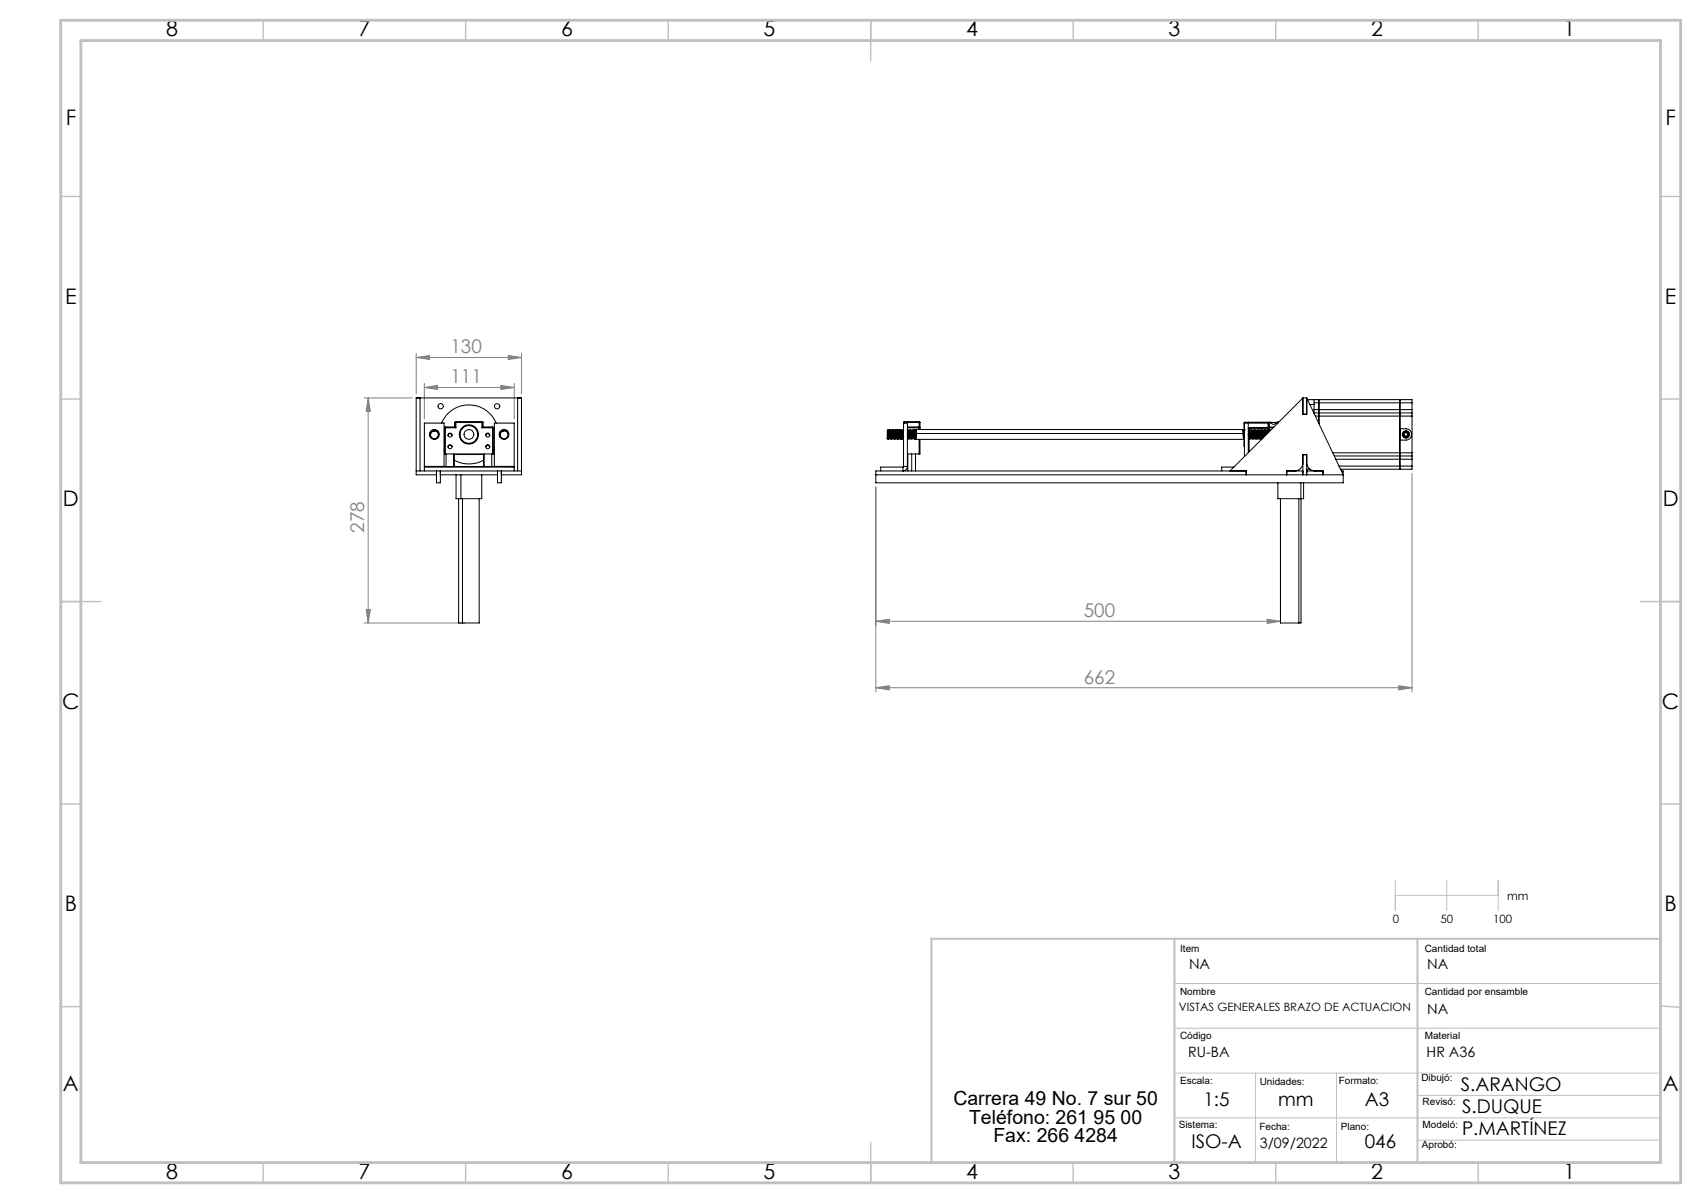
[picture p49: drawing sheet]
<svg xmlns="http://www.w3.org/2000/svg" width="420mm" height="297mm" viewBox="0 0 420 297" stroke-linecap="round" stroke-linejoin="round" font-family="sans-serif">
<defs><g id="words">
<g font-size="5.3">
<text x="41" y="9">8</text>
<text x="88.5" y="9">7</text>
<text x="138.5" y="9">6</text>
<text x="188.5" y="9">5</text>
<text x="238.5" y="9">4</text>
<text x="288.5" y="9">3</text>
<text x="338.5" y="9">2</text>
<text x="386" y="9">1</text>
<text x="16.2" y="30.8">F</text>
<text x="411.2" y="30.8">F</text>
<text x="16.1" y="75">E</text>
<text x="411.1" y="75">E</text>
<text x="15.5" y="125">D</text>
<text x="410.5" y="125">D</text>
<text x="15.4" y="175">C</text>
<text x="410.4" y="175">C</text>
<text x="16" y="225">B</text>
<text x="411" y="225">B</text>
<text x="15.5" y="269.3">A</text>
<text x="410.5" y="269.3">A</text>
<text x="41" y="291">8</text>
<text x="88.5" y="291">7</text>
<text x="138.5" y="291">6</text>
<text x="188.5" y="291">5</text>
<text x="238.5" y="291">4</text>
<text x="288.5" y="291">3</text>
<text x="338.5" y="291">2</text>
<text x="386" y="291">1</text>
</g>
<g font-size="4.8">
<text x="235.4" y="272.9">Carrera 49 No. 7 sur 50</text>
<text x="239.3" y="277.4">Teléfono: 261 95 00</text>
<text x="245.3" y="281.9">Fax: 266 4284</text>
</g>
<g font-size="4.7" fill="#808080">
<text x="111.2" y="87.2">130</text>
<text x="111.2" y="94.6">111</text>
<text x="89.9" y="131.5" transform="rotate(-90 89.9 131.5)">278</text>
<text x="267.6" y="152.4">500</text>
<text x="267.6" y="168.8">662</text>
</g>
<g font-size="4.7">
<text x="360.7" y="269.2">S.ARANGO</text>
<text x="297.2" y="272.9">1:5</text>
<text x="315.6" y="272.9">mm</text>
<text x="337" y="272.9">A3</text>
<text x="361" y="274.8">S.DUQUE</text>
<text x="361" y="280.2">P.MARTÍNEZ</text>
<text x="294.2" y="283.5">ISO-A</text>
<text x="337" y="283.5">046</text>
</g>
<g font-size="3.5">
<text x="293.6" y="239.2">NA</text>
<text x="352.4" y="239.2">NA</text>
<text x="352.4" y="250.2">NA</text>
<text x="293.4" y="260.8">RU-BA</text>
<text x="352.2" y="261.1">HR A36</text>
<text x="311.1" y="283.5">3/09/2022</text>
</g>
<g font-size="2.8">
<text x="343.9" y="227.8">0</text>
<text x="355.7" y="227.8">50</text>
<text x="368.7" y="227.8">100</text>
<text x="372.2" y="222.3">mm</text>
<text x="291.1" y="249.7">VISTAS GENERALES BRAZO DE ACTUACION</text>
</g>
<g font-size="2.5">
<text x="291.4" y="235.1">Item</text>
<text x="351.8" y="235.1">Cantidad total</text>
<text x="291.4" y="245.5">Nombre</text>
<text x="351.8" y="245.5">Cantidad por ensamble</text>
<text x="291.4" y="256.5">Código</text>
<text x="351.8" y="256.5">Material</text>
<text x="291.4" y="267.7">Escala:</text>
<text x="311" y="267.8">Unidades:</text>
<text x="330.6" y="267.7">Formato:</text>
<text x="351" y="267">Dibujó:</text>
<text x="351.3" y="272.9">Revisó:</text>
<text x="291" y="278.4">Sistema:</text>
<text x="311" y="279">Fecha:</text>
<text x="331.1" y="279">Plano:</text>
<text x="351.3" y="278.4">Modeló:</text>
<text x="351.1" y="283.5">Aprobó:</text>
</g>
</g></defs>
<g fill="none" stroke="#808080" stroke-width=".25">
<path d="M89.9 98.2h11.9M90.9 98.2v55.6M90.9 98.2l.5 3.4h-1zM102.8 88.3l3.3-.5v1zM102.8 87.3v10M102.8 88.3h26M104.8 95.7l3.3-.6v1.1zM104.8 94.6v8.8M104.8 95.7h22.2M123.6 95.1l3.4 .6-3.4 .5zM125.5 87.8l3.3 .5-3.3 .5zM127 94.6v8.8"/>
<path d="M128.8 87.3v10M348.7 116.9v53.9M216.3 120.2v50.6M89.9 153.8h24.9M90.4 150.5h1l-.5 3.3zM216.3 153.4l3.3-.5v1zM216.3 153.4h99.9M312.9 152.9l3.3 .5-3.3 .5zM216.3 169.8l3.3-.5v1zM216.3 169.8h132.4M345.4 169.3l3.3 .5-3.3 .5z"/>
</g>
<path d="M344.5 217.3v7.5M357.2 217.3v7.5M369.9 217.3v7.5M344.5 221h25.4M290 242.8h120M290 253.9h120M290 264.9h120M290 276h120M310 264.9v22.1M330 264.9v22.1M350 270.4h60M350 281.5h60" fill="none" stroke="#c0c0c0" stroke-width=".25"/>
<g fill="none" stroke="#c0c0c0" stroke-width=".35">
<path d="M65 5v5M115 5v5M165 5v5M215 5v10M265 5v5M315 5v5M365 5v5M15 48.5h5M410 48.5h5M15 98.5h5M410 98.5h5M15 148.5h10"/>
<path d="M405 148.5h10M15 198.5h5M410 198.5h5M15 248.5h5M410 248.4l5 .3M65 287v5M115 287v5M165 287v5M215 282v10M265 287v5M315 287v5M365 287v5"/>
</g>
<path d="M290 231.8v55.2M350 231.8v55.2M410 231.8h-180v55.2" fill="none" stroke="#c0c0c0" stroke-width=".5"/>
<path d="M15 5h400v287h-400zM20 10h390v277h-390z" fill="none" stroke="#c0c0c0" stroke-width=".7"/>
<g fill="#808080">
<path d="M104.8 95.7l3.3-.6v1.1zM123.6 95.1l3.4 .6-3.4 .5zM216.3 153.4l3.3-.5v1zM312.9 152.9l3.3 .5-3.3 .5zM216.3 169.8l3.3-.5v1zM345.4 169.3l3.3 .5-3.3 .5z"/>
<path d="M90.9 98.2l.5 3.4h-1zM90.4 150.5h1l-.5 3.3z"/>
<path d="M102.8 88.3l3.3-.5v1zM125.5 87.8l3.3 .5-3.3 .5z"/>
</g>
<g fill="none" stroke="#000" stroke-width=".25">
<path d="M103.7 98.2v18.1M127.8 98.2v18.1M321.7 98.2h1M321.7 98.2v4.1h1v-4.1M321.7 98.2l-18 18.1M322.7 98.2l8.9 19h-115.3M322.9 98.7h25.8v.7M323.4 99.9h1M324.4 98.7v1.2M324.4 99.4h24.3M324.4 99.9v2.2M325.6 99.4v2.5"/>
<path d="M325.6 98.7v.7zM345.7 99.4v2.5M345.7 98.7v.7zM348.7 99.4v1.7M102.8 116.3h26M104.8 115.1v.2M104.8 115.3h22.2M104.8 115.1v-10.6h4.8v10.6M104.8 115.3v1M104.8 115.1h4.8M107.2 106.1h.1M107.4 108.3a1.11 1.11 0 0 1-1.2-1.4 1.11 1.11 0 0 1 1.9-.5 1.11 1.11 0 0 1-.4 1.9l-.3 .1"/>
<path d="M107.8 116.3v2.9h.9v-2.9M107.8 117.2h-5v-19h26v19h-5M108.7 117.2h14.1M109 104.5a7.3 7.3 0 0 1 6.8-4.5 7.3 7.3 0 0 1 6.7 4.5M109.6 115.1l12.5 .1v-10.7h4.9v10.6M109.6 111.2l.1 .2M109.7 105.6h.3M109.7 105.6v6.5h.3M109.8 112.2h.3M109.8 112.1v.1M109.9 112.1l-.1 .1M110 105.4v.2"/>
<path d="M110 105.4l-.3 .2M110 105.6h2.6M110 105.6v6.5M110 112.1h11.6M110 105.4h2.4M110.1 112.1v3.1M111.6 107.4a.51 .51 0 0 0-.5-.3 .51 .51 0 0 0-.5 .5M111.6 110.3a.51 .51 0 0 0-.5-.3 .51 .51 0 0 0-.5 .4M112 112.1v3.1M112 112.2h7.5M112.1 113.6a7.5 7.5 0 0 0 7.3 0M112.1 112.2v3"/>
<path d="M112.4 104.3h.1M112.3 104.2h.1M112.3 104.2v1.2M112.4 105.4l.2 .2M112.6 104.1v.2M112.6 104.1l-.2 .1 .2 .1M112.6 104.3v1.3M112.6 104.3h6.4M112.6 104.1h6.4M112.6 117.2v5.9h1.2M113.4 107.3a2.36 2.36 0 0 1 2.4-2.4 2.36 2.36 0 0 1 2.3 2.4M113.4 107.3a2.36 2.36 0 0 0 2.4 2.3 2.36 2.36 0 0 0 2.3-2.3"/>
<path d="M113.4 107.3h.2M113.6 107.3a2.17 2.17 0 0 0 2.2 2.1 2.17 2.17 0 0 0 2.1-2.1M113.6 107.3a2.17 2.17 0 0 1 2.2-2.2 2.17 2.17 0 0 1 2.1 2.2M113.8 117.2v5.9M117.9 107.3h.2M119 117.2v5.9h-5.2M119 104.1l.2 .2h-.2M119 104.1v.2M119 104.3v1.3M119 105.6h2.6M119.2 104.2h.1M119.2 104.2v.1"/>
<path d="M119.2 105.4l-.2 .2M119.2 104.2v1.2M119.2 105.4h2.4M119.4 112.2v3M119.5 112.1v3.1M119.9 107.4a.49 .49 0 0 1 .6-.3 .49 .49 0 0 1 .4 .5M119.9 110.3a.49 .49 0 0 1 .6-.3 .49 .49 0 0 1 .4 .4M121.4 112.1v3.1M121.4 112.2h.4M121.6 105.4v.2M121.6 105.4l.2 .2M121.6 105.6h.2"/>
<path d="M121.6 112.1h.2M121.6 105.6v6.5M121.7 112.1l.1 .1M121.8 105.6v6.6M122.1 111l-.3 .4M122.1 115.1h4.9M122.8 116.3v2.9h1v-2.9M124.2 106.1v.1M124.2 106.2h.1M124.8 108.3a1.09 1.09 0 0 1-1.4-1.2 1.09 1.09 0 0 1 1.7-.8 1.09 1.09 0 0 1-.1 1.9l-.3 .1M127 115.1v.2M127 115.3v1"/>
<path d="M219.3 106.1l-.2 .4M219.3 108.1l.1 .3M219.3 106.1l.1 .4M219.3 108.1l-.2 .3 .2-.3M219.3 106.2l-.2 2.1v-1.9M219.3 108v.1M219.4 106.5l-.1 1.6M219.6 106.1l-.2 .4M219.6 108.1l.2 .3M219.6 106.1l.2 .4M219.6 108.1l-.2 .3M219.6 106.1l.2 .3"/>
<path d="M219.6 106.1l-.2 2.3M219.6 108v.1M219.8 106.5l-.2 1.6M220 106.1l-.2 .4M220 108.1l.1 .3M220 106.1l.1 .4M220 108.1l-.2 .3M220 106.2l-.2 2.1M220.1 106.5l-.1 1.5M220.3 106.1l-.2 .4M220.3 108.1l.2 .3M220.3 106.1l.2 .4"/>
<path d="M220.3 108.1l-.2 .3M220.3 106.2l-.2 2.2M220.5 106.5l-.2 1.5M220.7 106.1l-.2 .4M220.7 108.1l.1 .3M220.7 106.1l.1 .4M220.7 108.1l-.2 .3M220.7 106.2l-.2 2.1M220.8 106.5l-.1 1.5M221 108v.1M221 106.1l-.2 .4M221 108.1l.2 .3"/>
<path d="M221 106.1l.2 .4M221 108.1l-.2 .3M221 106.2l-.2 2.2M221.2 106.5l-.2 1.6M221.3 108l.4-1.9-.2 2.2M221.3 106.1l-.1 .4M221.4 108.1l.1 .3M221.4 106.1l.1 .4M221.4 108.1l-.2 .3M221.4 106.2l-.2 2.1M221.5 108.3v.1M221.5 108.4l.2-.3 .2 .3"/>
<path d="M221.7 106.1l.2 .4M221.7 108.1l-.2 .3M221.7 106.1v.1M221.9 106.5l-.2 1.5M222 106.1l-.1 .4M222 108.1l.2 .3M222.1 106.1l.1 .4M222.1 106.1l.1 .3M222.1 106.2l-.2 2.1M222.2 106.5l-.3 1.9 .2-.3M222.4 106.1l-.2 .4M222.4 108.1l.2 .3"/>
<path d="M222.4 108.1l-.2 .3M222.4 106.2l-.2 2.1M222.4 106.1l.2 .4M222.6 106.5l-.2 1.5M222.7 106.1l-.1 .4M222.7 108.1l.2 .3M222.7 106.1l.2 .4M222.7 108.1l-.1 .3M222.7 106.2l-.1 2.2M222.7 108v.1M222.8 106.1l.1 .4M222.9 106.5l.2-.3-.2 2.2"/>
<path d="M222.9 108.4l.2-.3-.1 .3M222.9 106.5l-.2 1.6M223 115.3h-5.5v1M223.1 115.1l-.1 .2M223.1 104.3h.2M223.1 115.1h.9M223.1 104.5h.9v10.6M223.1 104.3v10.8M223.3 104.1v.2M223.3 104.1l-.2 .2M223.3 104.3h3.6M223.3 104.1h3.6"/>
<path d="M223.3 104.3v.2M224 115.1a1.15 1.15 0 0 1-1 1.2v-1M224 105.6h2.9M224 112.1h2.9M224 105.4h2.9M224.2 106.1l-.2 .3M224.2 108.1l.1 .3M224.2 106.1l.1 .4M224.2 108.1l-.2 .2M224.2 106.2l-.2 1.5M224.2 106.1v.1M224.2 112.1v4.2"/>
<path d="M224.3 106.5l-.1 1.5M224.5 106.1l-.2 .4M224.5 108.1l.2 .3M224.5 106.1l.2 .4M224.5 108.1l-.2 .3M224.5 106.2l-.2 2.2M224.5 108v.1M224.7 106.5l-.2 1.5M224.9 106.1l-.2 .4M224.9 108.1l.1 .3M224.9 106.1l.1 .4M224.9 108.1l-.2 .3"/>
<path d="M224.9 106.2l-.2 2.2M225 106.5l-.1 1.5M225.1 112.1v4.2M225.2 106.1l-.2 .4M225.2 108.1l.2 .3 .2-.3M225.2 106.1l.2 .4M225.2 108.1l-.2 .3M225.2 106.2l-.2 2.2M225.4 106.5l-.2 1.5M225.6 106.1l-.2 .4M225.6 108.1l.1 .3 .2-.3M225.6 106.1l.1 .4-.1 1.5"/>
<path d="M225.6 106.2l-.2 2.1M225.6 106.1v.1M225.9 106.1l-.2 .4M225.9 106.2h.1M225.9 108.1l.2 .3M226.1 112.1v4.2M226.1 108.5h81.1M226.2 106.3l-.2 .4-.1 1.3M226.2 107l-.1 1.4M226.2 107l.1-.9-.2 2.2M226.2 107h80.8M226.9 105.4l.3 .2h-.3"/>
<path d="M226.9 105.4v.2M226.9 104.1l.3 .2M226.9 104.3h.3M226.9 104.1v.2M226.9 104.3v1.1M226.9 105.6v.4M226.9 108.5v3.6M227.2 108.5v3.6h-.3M227.2 104.3v1.7M304.7 115.3h-3v1M307 107l-.1-.9 .2 2.2M307.1 106.5l-.1-.2 .2 .7a1.2 1.2 0 0 1-.2 1.4v-1.4"/>
<path d="M307.1 106.5h.1M307.2 108.3l.1 1.9M307.3 106.3l-.2 .2M307.3 106.1h.1M307.3 106.2l-81.3-.1 .1 .4-.2-.3-.2 2.1M307.3 106.2l-.2 .3M307.3 104.2l-.1 .2v1.7M307.3 104.2h5.8M307.3 104.2v.3M308.2 107.2l.1 .8M308.2 104.2v7.5M308.3 108.1l.2 .3"/>
<path d="M308.3 106.1l.2 .4M308.3 108.1l-.1 .1M308.3 106.2l.2 2.2M308.3 106.1l-.1 .2M308.3 106.1v.1M308.4 105.5v.3M308.4 105.5l-.2 .3h.2M308.4 105.5h4.7M308.4 105.8h4.7M308.4 105.8v.5M308.4 108.3v3.2M308.5 106.5l.2 1.5"/>
<path d="M308.7 106.1l-.2 .4M308.7 108.1l.2 .3 .1-.3M308.7 106.1l.2 .4M308.7 108.1l-.2 .3M308.7 106.2l.2 2.1M308.7 108v.1M308.9 106.5l.1 1.5M309 106.1l-.1 .4M309 108.1l.2 .3 .2-.3M309 106.1l.2 .4M309 106.2l.2 2.1M309 106.1v.1"/>
<path d="M309.2 106.5l.2 1.5M309.4 106.1l-.2 .4M309.4 106.1l.2 .4M309.4 106.2l.2 2.1M309.6 106.5l.1 1.6-.1 .3-.2-.3M309.7 108.1l.2 .3M309.7 106.1l-.1 .4M309.7 106.1l.2 .4M309.7 106.2l.2 2.1M309.9 106.5l.2 1.5M310.1 106.1l-.2 .4M310.1 108.1l.1 .3 .2-.3"/>
<path d="M310.1 106.1l.2 .4M310.1 108.1l-.2 .2M310.1 106.2l.2 2.1M310.3 106.5l.1 1.6M310.4 106.1l-.1 .4M310.4 108.1l.2 .3M310.4 106.1l.4 1.9M310.4 106.2l.2 2.1M310.4 108v.1M310.6 106.5l.2-.4 .1 2.2M310.8 108.1l.1 .3 .2-.3M310.8 108.1l-.2 .3"/>
<path d="M310.8 106.1l.3 1.9M311.1 106.1l-.2 .4M311.1 108.1l.2 .3 .2-.3M311.1 106.1l.2 .4M311.1 106.2l.2 2.1M311.3 106.5l.2 1.5M311.5 106.1l-.2 .4M311.5 106.2l.1 2.1-.1-.2M311.5 106.1l.1 .4M311.6 106.5l.2 1.5M311.8 106.1l-.2 .4M311.8 106.1l.2 .4"/>
<path d="M311.8 108.1l-.1 .1M311.8 106.2l.2 1.8M311.8 108.1h.1M312 106.5l.1 1.3M312.2 106.1l-.2 .4M312.2 106.1l.1 .4M312.2 106.2l.1 1.5M312.3 106.5l.2 1M312.5 106.1l-.2 .4M312.5 106.1l.2 .4M312.5 106.2l.1 1.1M312.7 106.5l.1 .7"/>
<path d="M312.9 106.1l-.2 .4M312.9 106.1l.2 .4M312.9 106.2v.8M313.1 106.5v.4M313.1 105.5l.2 .2-.2 .1M313.1 105.5v.3M313.1 104.5h.2M313.1 104.2v.3M313.1 104.2l.2 .3M313.1 104.5h-5.8v8.2M313.1 104.5v1M313.1 105.8v.6"/>
<path d="M313.2 106.1l-.1 .4M313.2 106.1l.2 .4M313.2 106.2l.1 .5M313.3 104.5v1.8M313.3 105.6v.8M313.3 105.6h.1M313.3 105.4v.1M313.3 104.2v1.2M313.3 104.2v.3M313.3 104.2h.4M313.3 105.4h1.2M313.3 105.6h1.1"/>
<path d="M313.4 106.5h.1M313.6 106.1l-.2 .4M313.6 106.1l.1 .2M313.6 106.2v.2M313.7 104.3v.1a.88 .88 0 0 0 1.5-.1M313.7 104.2l.4 .1M313.8 104.5l.5-.2 .8 .2M315.2 104.2l-.5 .1M315.2 104.2h.3M315.5 104.2l.1 .1M315.5 104.2v.2M315.5 119.2v3.9h6.4v-3.9"/>
<path d="M315.6 104.3v.1M315.7 104.2l-.1 .1M321.2 119.2v34.6h-.5M321.7 114.3a1.99 1.99 0 0 1-2 2M321.7 117.2v-4.9h1v4.9M321.7 116.3h-4v.9M322.7 114.3a2.05 2.05 0 0 0 2 2M322.7 116.3h4v.9M322.7 115.8h.8M322.7 114.6h.1M324.4 101.9h24.3M324.4 101.1h24.3"/>
<path d="M324.8 102.7h23.9M325.6 101.9v.8M325.6 102.7v1.9M329.1 111.8h19.6M329.5 112.6h19.2M329.8 113.4h18.9M330.6 115.1h18.1M331.2 116.3h.4v2.9h-115.3v-2.9h91.4v.9M345.7 101.9v.8M345.7 111.8v.8M345.7 112.6v2.5M345.7 115.1v.7z"/>
<path d="M345.7 102.7v9.1M345.8 105.9a2.81 2.81 0 0 1 2.2 .2 1.41 1.41 0 0 1 .5 1.6 1.41 1.41 0 0 1-1.3 1h-1.4zM348.7 101.9v.8M348.7 111.8v.8M348.7 112.6v.8M348.7 101.1v.8M348.7 115.1v.7h-17.7M348.7 102.7v9.1M348.7 113.4v1.7M113.2 123.1v30.7h1M114.2 123.1v30.7M118.3 123.1v30.7h-4.1"/>
<path d="M316.2 123.1v30.7h4.5M320.7 123.1v30.7"/>
<circle cx="107.3" cy="107.3" r="1.21"/>
<circle cx="107.3" cy="107.4" r=".98"/>
<circle cx="108.8" cy="100.3" r=".66"/>
<circle cx="111.1" cy="107.4" r=".5"/>
<circle cx="111.1" cy="110.3" r=".5"/>
<circle cx="115.8" cy="107.3" r="1.2"/>
<circle cx="120.4" cy="110.3" r=".5"/>
<circle cx="120.4" cy="107.4" r=".5"/>
<circle cx="122.7" cy="100.3" r=".66"/>
<circle cx="124.4" cy="107.3" r="1.21"/>
<circle cx="124.5" cy="107.4" r=".96"/>
<circle cx="346.6" cy="107.3" r=".21"/>
<circle cx="346.9" cy="107.8" r=".19"/>
<circle cx="346.9" cy="106.7" r=".2"/>
<circle cx="347.1" cy="107.3" r=".9"/>
<circle cx="347.5" cy="107.8" r=".19"/>
<circle cx="347.5" cy="106.7" r=".2"/>
<circle cx="347.8" cy="107.3" r=".2"/>
</g>
<use href="#words"/>
</svg>
